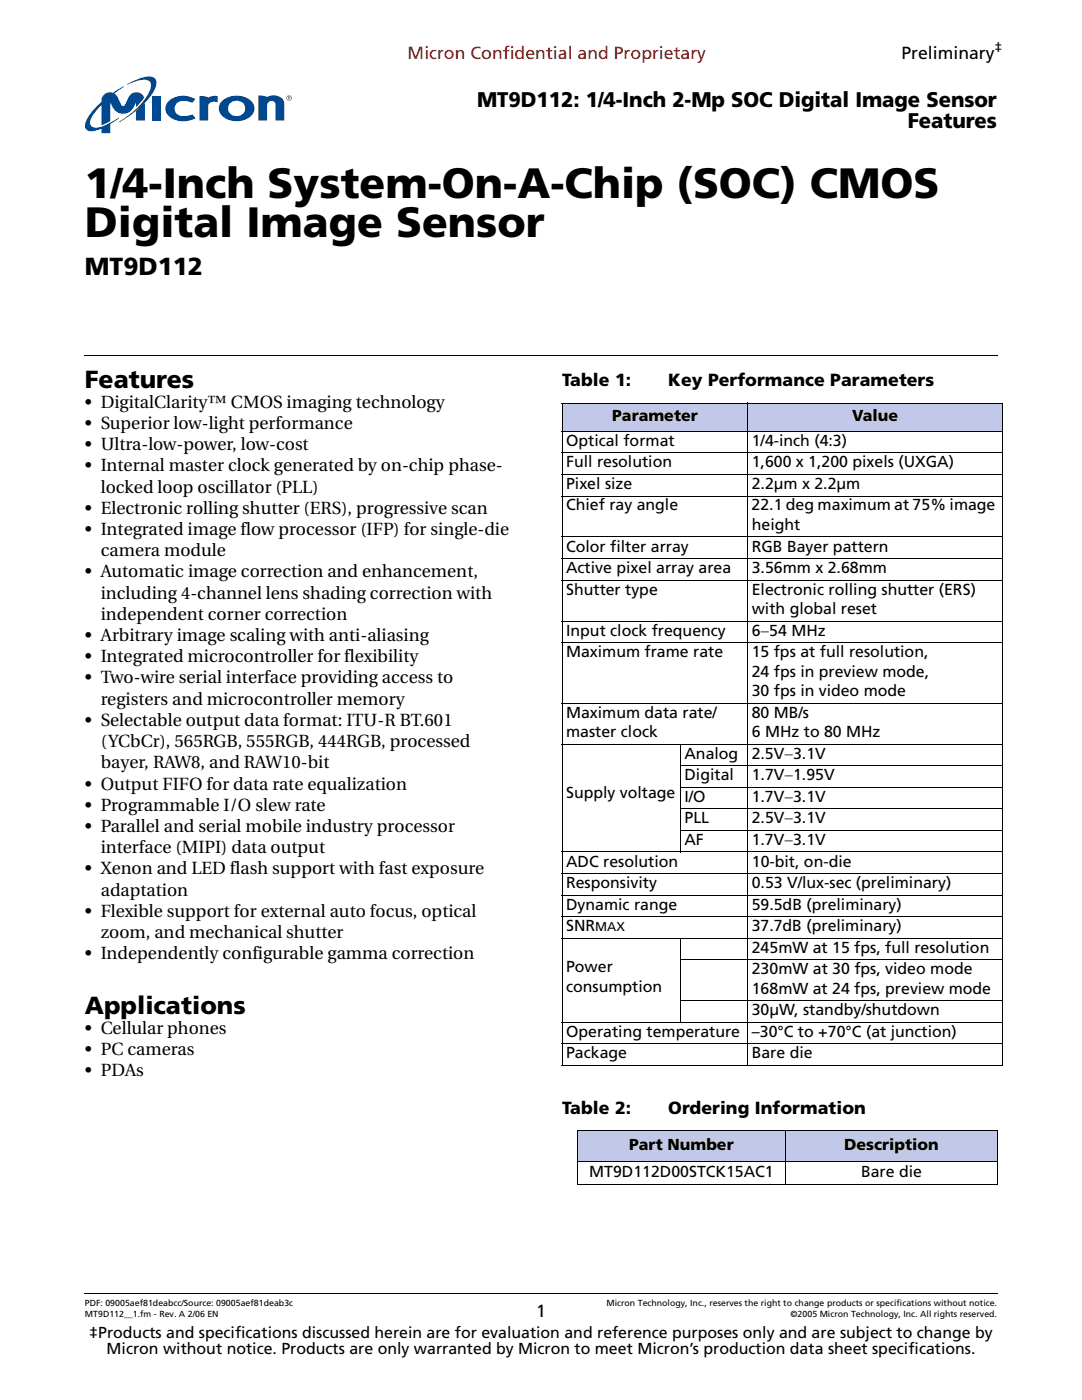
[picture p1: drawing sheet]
<svg xmlns="http://www.w3.org/2000/svg" width="216mm" height="279mm" viewBox="0 0 216 279" stroke-linecap="round" stroke-linejoin="round" font-family="sans-serif">
<defs><g id="words">
<g font-size="8.5">
<text x="16.9" y="39.5">1/4-Inch System-On-A-Chip (SOC) CMOS</text>
<text x="16.9" y="47.3">Digital Image Sensor</text>
</g>
<g font-size="4.9">
<text x="16.9" y="54.8">MT9D112</text>
<text x="16.9" y="77.4">Features</text>
<text x="16.9" y="202.3">Applications</text>
</g>
<g font-size="4.2">
<text x="95.2" y="21.3">MT9D112: 1/4-Inch 2-Mp SOC Digital Image Sensor</text>
<text x="181.1" y="25.5">Features</text>
</g>
<text font-size="3.5" fill="#f00" x="81.3" y="11.7">Micron Confidential and Proprietary</text>
<g font-size="3.5">
<text x="179.9" y="11.7">Preliminary</text>
<text x="112.2" y="77.1">Table 1:</text>
<text x="133.4" y="77.1">Key Performance Parameters</text>
<text x="16.9" y="81.4">• DigitalClarity™ CMOS imaging technology</text>
<text x="16.9" y="85.6">• Superior low-light performance</text>
<text x="16.9" y="89.8">• Ultra-low-power, low-cost</text>
<text x="16.9" y="94.1">• Internal master clock generated by on-chip phase-</text>
<text x="20.1" y="98.3">locked loop oscillator (PLL)</text>
<text x="16.9" y="102.5">• Electronic rolling shutter (ERS), progressive scan</text>
<text x="16.9" y="106.8">• Integrated image flow processor (IFP) for single-die</text>
<text x="20.1" y="111">camera module</text>
<text x="16.9" y="115.2">• Automatic image correction and enhancement,</text>
<text x="20.1" y="119.5">including 4-channel lens shading correction with</text>
<text x="20.1" y="123.7">independent corner correction</text>
<text x="16.9" y="127.9">• Arbitrary image scaling with anti-aliasing</text>
<text x="16.9" y="132.2">• Integrated microcontroller for flexibility</text>
<text x="16.9" y="136.4">• Two-wire serial interface providing access to</text>
<text x="20.1" y="140.6">registers and microcontroller memory</text>
<text x="16.9" y="144.9">• Selectable output data format: ITU-R BT.601</text>
<text x="20.1" y="149.1">(YCbCr), 565RGB, 555RGB, 444RGB, processed</text>
<text x="20.1" y="153.3">bayer, RAW8, and RAW10-bit</text>
<text x="16.9" y="157.6">• Output FIFO for data rate equalization</text>
<text x="16.9" y="161.8">• Programmable I/O slew rate</text>
<text x="16.9" y="166">• Parallel and serial mobile industry processor</text>
<text x="20.1" y="170.3">interface (MIPI) data output</text>
<text x="16.9" y="174.5">• Xenon and LED flash support with fast exposure</text>
<text x="20.1" y="178.8">adaptation</text>
<text x="16.9" y="183">• Flexible support for external auto focus, optical</text>
<text x="16.9" y="191.5">• Independently configurable gamma correction</text>
<text x="20.1" y="187.2">zoom, and mechanical shutter</text>
<text x="16.9" y="206.3">• Cellular phones</text>
<text x="16.9" y="210.5">• PC cameras</text>
<text x="16.9" y="214.7">• PDAs</text>
<text x="112.2" y="222.4">Table 2:</text>
<text x="133.3" y="222.4">Ordering Information</text>
<text x="107" y="262.8">1</text>
</g>
<g font-size="3.2">
<text x="122.2" y="84">Parameter</text>
<text x="170.1" y="84">Value</text>
<text x="113" y="89">Optical format</text>
<text x="150" y="89">1/4-inch (4:3)</text>
<text x="113" y="93.3">Full resolution</text>
<text x="150" y="93.3">1,600 x 1,200 pixels (UXGA)</text>
<text x="113" y="97.6">Pixel size</text>
<text x="113" y="101.9">Chief ray angle</text>
<text x="150" y="101.9">22.1 deg maximum at 75% image</text>
<text x="150" y="97.6">2.2µm x 2.2µm</text>
<text x="150" y="105.8">height</text>
<text x="113" y="110.1">Color filter array</text>
<text x="150" y="110.1">RGB Bayer pattern</text>
<text x="113" y="114.4">Active pixel array area</text>
<text x="113" y="118.7">Shutter type</text>
<text x="150" y="118.7">Electronic rolling shutter (ERS)</text>
<text x="150" y="114.4">3.56mm x 2.68mm</text>
<text x="150" y="122.6">with global reset</text>
<text x="113" y="126.9">Input clock frequency</text>
<text x="113" y="131.2">Maximum frame rate</text>
<text x="150" y="131.2">15 fps at full resolution,</text>
<text x="150" y="126.9">6−54 MHz</text>
<text x="150" y="135">24 fps in preview mode,</text>
<text x="113" y="143.2">Maximum data rate/</text>
<text x="150" y="138.9">30 fps in video mode</text>
<text x="150" y="143.2">80 MB/s</text>
<text x="113" y="147.1">master clock</text>
<text x="150" y="147.1">6 MHz to 80 MHz</text>
<text x="136.6" y="151.4">Analog</text>
<text x="136.6" y="155.7">Digital</text>
<text x="150" y="151.4">2.5V−3.1V</text>
<text x="150" y="155.7">1.7V−1.95V</text>
<text x="113" y="159.2">Supply voltage</text>
<text x="136.6" y="160">I/O</text>
<text x="150" y="160">1.7V−3.1V</text>
<text x="136.6" y="164.3">PLL</text>
<text x="150" y="164.3">2.5V−3.1V</text>
<text x="113" y="172.9">ADC resolution</text>
<text x="136.6" y="168.6">AF</text>
<text x="150" y="168.6">1.7V−3.1V</text>
<text x="150" y="172.9">10-bit, on-die</text>
<text x="113" y="177.2">Responsivity</text>
<text x="150" y="177.2">0.53 V/lux-sec (preliminary)</text>
<text x="113" y="181.5">Dynamic range</text>
<text x="113" y="185.8">SNR</text>
<text x="150" y="181.5">59.5dB (preliminary)</text>
<text x="150" y="185.8">37.7dB (preliminary)</text>
<text x="150" y="190.1">245mW at 15 fps, full resolution</text>
<text x="113" y="194">Power</text>
<text x="113" y="197.9">consumption</text>
<text x="150" y="194.5">230mW at 30 fps, video mode</text>
<text x="150" y="198.3">168mW at 24 fps, preview mode</text>
<text x="150" y="202.6">30µW, standby/shutdown</text>
<text x="113" y="206.9">Operating temperature</text>
<text x="150" y="206.9">–30°C to +70°C (at junction)</text>
<text x="113" y="211.2">Package</text>
<text x="150" y="211.2">Bare die</text>
<text x="125.5" y="229.6">Part Number</text>
<text x="168.4" y="229.6">Description</text>
<text x="117.6" y="234.9">MT9D112D00STCK15AC1</text>
<text x="171.8" y="234.9">Bare die</text>
<text x="17.8" y="267.1">‡Products and specifications discussed herein are for evaluation and reference purposes only and are subject to change by</text>
<text x="21.3" y="270.3">Micron without notice. Products are only warranted by Micron to meet Micron’s production data sheet specifications.</text>
</g>
<text font-size="2.8" x="198.5" y="10.3">‡</text>
<text font-size="2.5" x="118.8" y="185.8">MAX</text>
<g font-size="1.8">
<text x="16.9" y="260.7">PDF: 09005aef81deabcc/Source: 09005aef81deab3c</text>
<text x="16.9" y="262.8">MT9D112__1.fm - Rev. A 2/06 EN</text>
<text x="121" y="260.7">Micron Technology, Inc., reserves the right to change products or specifications without notice.</text>
<text x="157.8" y="262.8">©2005 Micron Technology, Inc. All rights reserved.</text>
</g>
</g></defs>
<path d="M16.8 258.1l.1 .2z" fill="#000"/>
<path d="M16.9 258.2h182.2" fill="none" stroke="#000" stroke-width=".2"/>
<g fill="#fff">
<path d="M16.9 28h182.1v1.7h-182.1z"/>
<path d="M16.9 15.3h41.5v11.3h-41.5z"/>
</g>
<g fill="#004990">
<path d="M33.8 20a4.6 4.6 0 0 1 5.2-.2l-.6 .7a2.9 2.9 0 0 0-3.3 .3 1.6 1.6 0 0 0 .1 1.8 1.6 1.6 0 0 0 1.8 .6l1.4-.4 .6 .8a4.7 4.7 0 0 1-5.6-.8 2.01 2.01 0 0 1 .4-2.8z"/>
<path d="M51.5 19.1a2.24 2.24 0 0 1 1.8 .3l.6-.3a2.42 2.42 0 0 1 2.7 1.1l.1 3.9h-1.7v-3.3a.85 .85 0 0 0-1-.7 .85 .85 0 0 0-.7 .9v3.1h-1.8z"/>
<path d="M30.4 19.2h1.7v4.9h-1.7z"/>
<path d="M39.8 19.2l1.3 .1 .4 .2 1-.4 1 .1v1.2l-.5-.1a1.18 1.18 0 0 0-1.5 .8v3h-1.7z"/>
<path d="M27.1 22.1l1.8-1.6v3.6h-1.8z"/>
<path d="M46.1 20.5a1.68 1.68 0 0 1 2.1-.1 1.68 1.68 0 0 1 .5 2.1 1.69 1.69 0 0 1-2.3 .5 1.69 1.69 0 0 1-.6-2.2zM44.5 20a2.11 2.11 0 0 0 .5 3.7 4.4 4.4 0 0 0 5.4-.9 2.13 2.13 0 0 0-1-3.2 4.6 4.6 0 0 0-4.9 .4z"/>
</g>
<path d="M25.4 16.8a9.2 9.2 0 0 1 4.9-1.5 1.26 1.26 0 0 1 .8 1.8 14 14 0 0 1-4.9 5.7l-2.5 1.6 .4-.4a14.8 14.8 0 0 0 5.9-6.3 1.22 1.22 0 0 0-.1-1.3 1.22 1.22 0 0 0-1.3-.5l-1.2 .2-2 .8z" fill="#00817a"/>
<g fill="#004990">
<path d="M20.7 18.9a2.18 2.18 0 0 1 1.9-.4l2.1-1.3-1.9 1.5 .7 .7 .8 1.6 .4 .1 .3-.2a3.3 3.3 0 0 1 1.5-2.3 1.55 1.55 0 0 1 2.2 1l-1.6 1.8v-1a2.8 2.8 0 0 1-2.5 2.3 2.35 2.35 0 0 1-2.2-1.5l-.4-.8v3.8l-1.8 .8v-4.1l-.7 .8a5 5 0 0 0-1.5 3 1.14 1.14 0 0 0 1.4 .8 18 18 0 0 0 4.4-2l-1.8 1.3v1.8h-1.8v-.9a3.7 3.7 0 0 1-2.8 .3 1.36 1.36 0 0 1-.2-1.8 11.1 11.1 0 0 1 3-3.9 1.78 1.78 0 0 1 .5-1.4z"/>
<path d="M57.1 19.6a.55 .55 0 0 1 1.1 0 .55 .55 0 0 1-1.1 0zM57.2 19.6a.45 .45 0 0 0 .9 0 .45 .45 0 0 0-.9 0zM57.5 19.2l.4 .1-.1 .3 .2 .3-.3-.3-.2 .3zM57.6 19.3v.2h.2v-.2z"/>
</g>
<path d="M16.8 70.8l.1 .2z" fill="#000"/>
<path d="M16.9 70.9h182.2" fill="none" stroke="#000" stroke-width=".2"/>
<g fill="#c2c8e8">
<path d="M112.2 80.4h37v5.7h-37z"/>
<path d="M149.2 80.4h50.8v5.7h-50.8z"/>
<path d="M115.2 225.7h41.6v6h-41.6z"/>
<path d="M156.8 225.7h42.2v6h-42.2z"/>
</g>
<g fill="none" stroke="#000" stroke-width=".2">
<path d="M112.1 80.4h88M112.1 86.1h88M112.1 90.4h88M112.1 94.7h88M112.1 99h88M112.2 80.5v132.1M149.2 80.3v132.4M200 80.5v132.1M112.1 107.2h88M112.1 111.5h88M112.1 115.8h88M112.1 124h88"/>
<path d="M112.1 128.3h88M112.1 140.3h88M112.1 148.5h88M135.7 152.8h64.4M135.7 157.1h64.4M135.8 148.4v21.7M112.1 170h88M112.1 174.3h88M112.1 178.6h88M135.7 161.4h64.4M135.7 165.7h64.4M112.1 182.9h88"/>
<path d="M112.1 187.3h88M135.7 191.6h64.4M135.7 199.7h64.4M135.8 187.2v16.9M112.1 204h88M112.1 208.3h88M112.1 212.7h88M115.1 225.7h84M115.1 231.7h84M115.1 236.3h84M115.2 225.8v10.4M156.8 225.6v10.8"/>
<path d="M199 225.8v10.4"/>
</g>
<use href="#words"/>
</svg>
